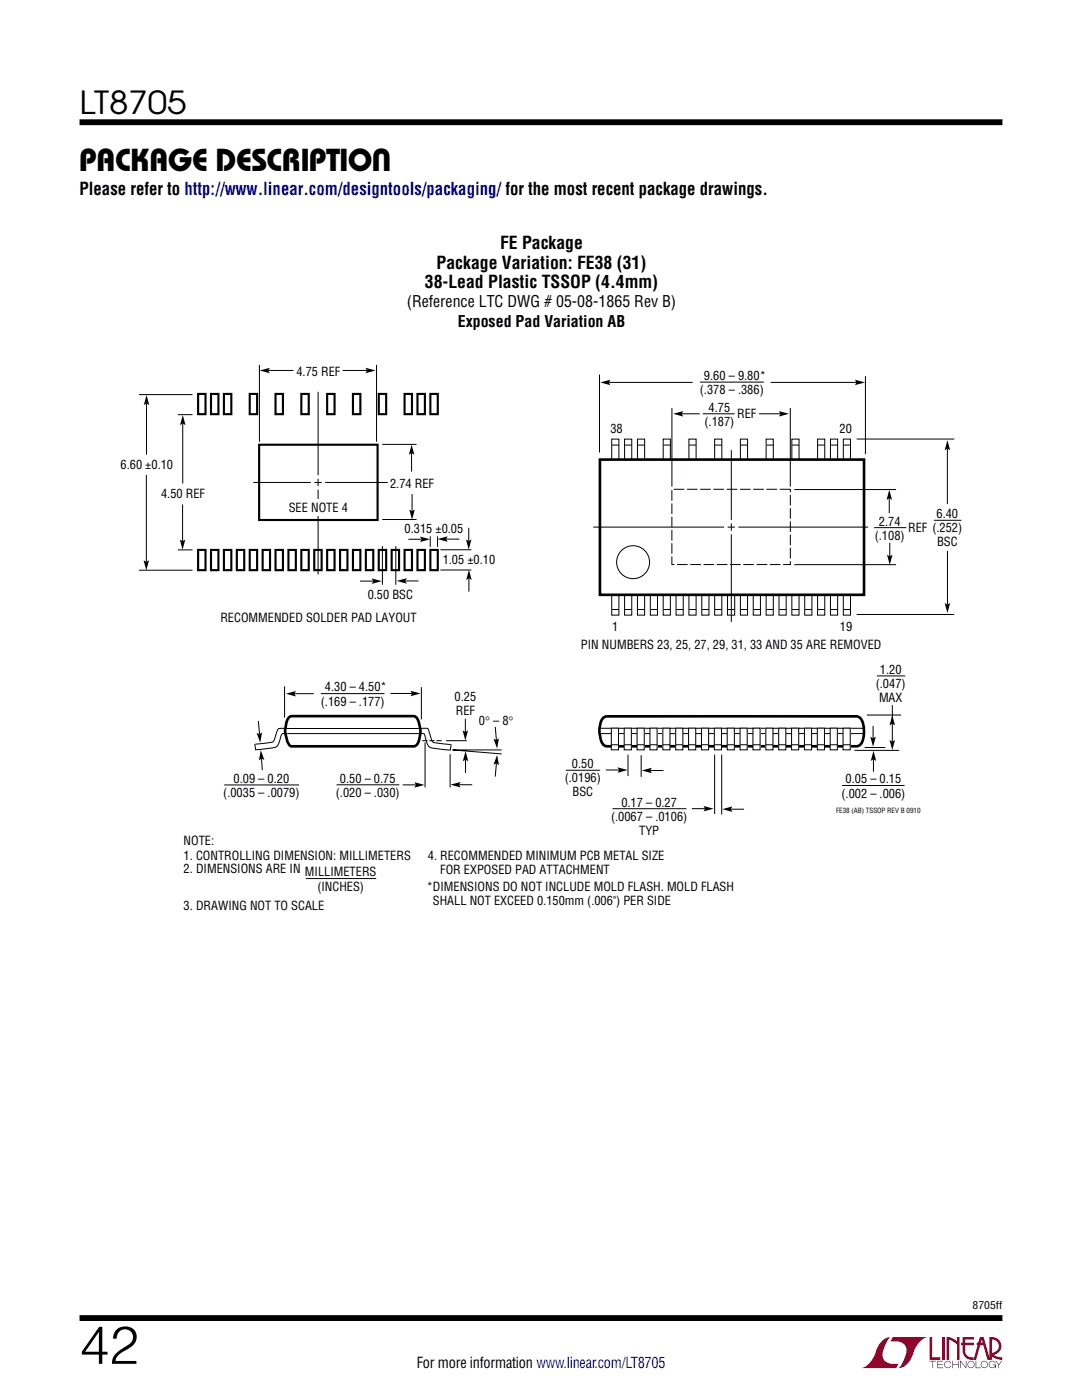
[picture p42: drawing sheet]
<svg xmlns="http://www.w3.org/2000/svg" width="216mm" height="279mm" viewBox="0 0 216 279" stroke-linecap="round" stroke-linejoin="round" font-family="sans-serif">
<defs><g id="words">
<text font-size="10.6" x="15.9" y="272.2">42</text>
<g font-size="6.3">
<text x="15.9" y="22.8">LT8705</text>
<text x="15.8" y="34.1">Package Description</text>
</g>
<g font-size="3.5">
<text x="15.9" y="38.9">Please refer to http://www.linear.com/designtools/packaging/ for the most recent package drawings.</text>
<text x="87.1" y="53.6">Package Variation: FE38 (31)</text>
<text x="99.8" y="49.7">FE Package</text>
<text x="84.8" y="57.5">38-Lead Plastic TSSOP (4.4mm)</text>
</g>
<g font-size="3.2">
<text x="81.2" y="61.4">(Reference LTC DWG # 05-08-1865 Rev B)</text>
<text x="91.3" y="65.2">Exposed Pad Variation AB</text>
</g>
<text font-size="3" x="83.2" y="273.1">For more information www.linear.com/LT8705</text>
<g font-size="2.5">
<text x="59.2" y="75.1">4.75 REF</text>
<text x="140.5" y="75.8">9.60 – 9.80*</text>
<text x="139.7" y="78.7">(.378 – .386)</text>
<text x="141.4" y="82.2">4.75</text>
<text x="147.1" y="83.4">REF</text>
<text x="121.8" y="86.4">38</text>
<text x="140.6" y="85">(.187)</text>
<text x="167.5" y="86.4">20</text>
<text x="24.1" y="93.5">6.60 ±0.10</text>
<text x="32.1" y="99.3">4.50 REF</text>
<text x="77.8" y="97.4">2.74 REF</text>
<text x="57.6" y="102.2">SEE NOTE 4</text>
<text x="80.7" y="106.5">0.315 ±0.05</text>
<text x="174.6" y="107.7">(.108)</text>
<text x="175.4" y="104.9">2.74</text>
<text x="181.2" y="106.1">REF (.252)</text>
<text x="186.9" y="103.3">6.40</text>
<text x="88.3" y="112.6">1.05 ±0.10</text>
<text x="187" y="109">BSC</text>
<text x="73.4" y="119.5">0.50 BSC</text>
<text x="44" y="124.2">RECOMMENDED SOLDER PAD LAYOUT</text>
<text x="122.1" y="125.9">1</text>
<text x="115.9" y="129.4">PIN NUMBERS 23, 25, 27, 29, 31, 33 AND 35 ARE REMOVED</text>
<text x="167.6" y="126">19</text>
<text x="64.8" y="138">4.30 – 4.50*</text>
<text x="174.7" y="137.2">(.047)</text>
<text x="175.6" y="134.4">1.20</text>
<text x="64" y="140.8">(.169 – .177)</text>
<text x="90.7" y="139.9">0.25</text>
<text x="91" y="142.7">REF</text>
<text x="175.4" y="140.1">MAX</text>
<text x="95.6" y="144.6">0° – 8°</text>
<text x="114.1" y="153.2">0.50</text>
<text x="44.5" y="159">(.0035 – .0079)</text>
<text x="46.6" y="156.2">0.09 – 0.20</text>
<text x="67" y="159">(.020 – .030)</text>
<text x="67.8" y="156.2">0.50 – 0.75</text>
<text x="112.7" y="156">(.0196)</text>
<text x="114.2" y="158.9">BSC</text>
<text x="124" y="161">0.17 – 0.27</text>
<text x="167.9" y="159.2">(.002 – .006)</text>
<text x="168.7" y="156.3">0.05 – 0.15</text>
<text x="121.9" y="163.8">(.0067 – .0106)</text>
<text x="127.5" y="166.6">TYP</text>
<text x="36.6" y="168.7">NOTE:</text>
<text x="36.6" y="171.5">1. CONTROLLING DIMENSION: MILLIMETERS</text>
<text x="85.4" y="171.5">4. RECOMMENDED MINIMUM PCB METAL SIZE</text>
<text x="36.6" y="174.2">2. DIMENSIONS ARE IN</text>
<text x="60.9" y="174.9">MILLIMETERS</text>
<text x="63.3" y="177.7">(INCHES)</text>
<text x="85.1" y="177.8">*DIMENSIONS DO NOT INCLUDE MOLD FLASH. MOLD FLASH</text>
<text x="87.8" y="174.4">FOR EXPOSED PAD ATTACHMENT</text>
<text x="36.6" y="181.6">3. DRAWING NOT TO SCALE</text>
<text x="86.4" y="180.7">SHALL NOT EXCEED 0.150mm (.006&quot;) PER SIDE</text>
</g>
<text font-size="2.1" x="194.1" y="261.2">8705ff</text>
<text font-size="1.4" x="166.8" y="162.2">FE38 (AB) TSSOP REV B 0910</text>
</g></defs>
<g fill="#910028">
<path d="M185.5 266.8h.5v4.1h1.6v.5h-2.1z"/>
<path d="M176.2 267.4l1-.5h.5h-.1a6.2 6.2 0 0 0-1.4 4 2.58 2.58 0 0 0 3.1 1.3l-.5 .8h-6.9a4.9 4.9 0 0 0 3-3.8l.4-.7z"/>
<path d="M178.1 266.9h7a4.9 4.9 0 0 0-3.1 3.7 3.2 3.2 0 0 1-2.7 2.4h.1a6.2 6.2 0 0 0 1.4-4.1 2.58 2.58 0 0 0-3.1-1.2z"/>
<path d="M188 266.8h.5v4.6h-.5z"/>
<path d="M188.9 266.8l1 .2 1.1 .7v-.9h.5v4.6h-.5v-3.1l-1.6-.9v4h-.5z"/>
<path d="M185.5 271.6h1.3v.1h-.6v1.3h-.1v-1.3h-.6z"/>
<path d="M187 271.6h1.2v.1h-1v.5h.9v.2h-.9v.5h1v.1h-1.2z"/>
<path d="M190 271.6h.2v.6h1v-.6h.1v1.4h-.1v-.6h-1v.6h-.2z"/>
<path d="M191.6 271.6h.1l1 1.2v-1.2h.1v1.4l-1.1-1.2v1.2h-.1z"/>
<path d="M194.7 271.6h.1v1.3h.9v.1h-1z"/>
<path d="M198.6 271.6h.2l.5 .7 .5-.7h.2l-.6 .8v.6h-.2v-.6z"/>
<path d="M192.1 266.8h2.2v.5h-1.7v.7h1.7v.5h-1.7v1.1a1.32 1.32 0 0 0 1.7 1.3v.5l1.2-4.6h.8l1.1 4.1v-4.1a1.84 1.84 0 0 1 2.4 1.4 1.84 1.84 0 0 1-1.5 2.2l.8 .4 .9 .1v.5l-1.2-.2-1-.6v-.6a1.34 1.34 0 0 0 1.5-1.2 1.34 1.34 0 0 0-1.4-1.5v4.1h-.9l-.8-2.9h-1.3v-.5h1.2l-.2-.7-1.1 4.1a2.06 2.06 0 0 1-2.7-1.3v-1.6h-.4v-.5h.4z"/>
<path d="M193.2 271.8a.72 .72 0 0 1 1.2 .1 .72 .72 0 0 1-.4 1.1 .72 .72 0 0 1-1-.7h.2a.59 .59 0 0 0 .8 .5 .59 .59 0 0 0 .2-.9 .59 .59 0 0 0-1 .2v.2h-.2z"/>
<path d="M195.9 271.8a.72 .72 0 0 1 1.1 .1 .72 .72 0 0 1-.4 1.1 .72 .72 0 0 1-.9-.7h.1a.59 .59 0 0 0 .8 .5 .59 .59 0 0 0 .2-.9 .59 .59 0 0 0-.9 .2l-.1 .2h-.1z"/>
<path d="M197.5 271.8a.72 .72 0 0 1 1.2 .2h-.2a.59 .59 0 0 0-.9-.1 .59 .59 0 0 0 .1 .9 .59 .59 0 0 0 .9-.4h-.5v-.1h.6v.7h-.1v-.3a.73 .73 0 0 1-1.1 .2 .73 .73 0 0 1 0-1.1z"/>
<path d="M188.6 271.8a.71 .71 0 0 1 1.2 .3h-.1a.59 .59 0 0 0-.9-.3 .59 .59 0 0 0-.1 1 .59 .59 0 0 0 1-.3h.1a.73 .73 0 0 1-1.1 .4 .73 .73 0 0 1-.1-1.1z"/>
</g>
<path d="M15.9 24.4h184.1M15.9 263h184.1" fill="none" stroke="#000" stroke-width="1.2" stroke-linecap="butt"/>
<path d="M140.2 82.6h6.4z" fill="#fff"/>
<g fill="none" stroke="#000" stroke-width=".2">
<path d="M122.1 87.6h1.4v35.2h-1.4zM122.1 88.8h1.4M124.6 87.6h1.5v35.2h-1.5zM124.7 88.8h1.4M127.2 87.6h1.4v35.2h-1.4zM127.3 88.8h1.3M129.8 92.8h1.4v30h-1.4zM129.8 94h1.4M132.3 87.6h1.5v35.2h-1.5zM132.4 88.8h1.4M134.9 92.8h1.4v30h-1.4zM135 94h1.3"/>
<path d="M137.5 87.6h1.4v35.2h-1.4zM137.5 88.8h1.4M140 92.8h1.5v30h-1.5zM140.1 94h1.4M140.2 82.6h6.4M142.6 87.6h1.4v35.2h-1.4zM142.7 88.8h1.3M145.2 92.7h1.4v30.1h-1.4zM145.2 93.9h1.4M147.7 87.6h1.5v35.2h-1.5zM147.8 88.8h1.4M150.3 92.8h1.4v30h-1.4z"/>
<path d="M150.4 94h1.3M152.9 87.6h1.4v35.2h-1.4zM152.9 88.8h1.4M155.4 92.7h1.5v30.1h-1.5zM155.5 93.9h1.4M158 87.6h1.4v35.2h-1.4zM158.1 88.8h1.3M160.6 92.7h1.4v30.1h-1.4zM160.6 93.9h1.4M163.1 87.6h1.5v35.2h-1.5zM163.2 88.8h1.4M165.7 87.6h1.4v35.2h-1.4z"/>
<path d="M165.8 88.8h1.3M168.3 87.6h1.4v35.2h-1.4zM168.3 88.8h1.4M56.8 137v6.2M58.7 138.4h3.9M64 138.4h12.7M77.9 138.4h4.3M84.1 137.1v6.5M122.1 121.6h1.4M124.7 121.6h1.4M127.3 121.6h1.3M129.8 121.6h1.4"/>
<path d="M132.4 121.6h1.4M135 121.6h1.3M137.5 121.6h1.4M140.1 121.6h1.4M142.7 121.6h1.3M145.2 121.6h1.4M147.8 121.6h1.4M150.4 121.6h1.3M152.9 121.6h1.4M155.5 121.6h1.4M158.1 121.6h1.3M160.6 121.6h1.4"/>
<path d="M163.2 121.6h1.4M165.8 121.6h1.3M168.3 121.6h1.4M44.7 156.7h15M51.6 143.9l.2 2.6M52.2 151.4l.1 2.3M57.2 145.4h26.4M57.3 146.4h26.3M67.1 156.6h12.6M80.4 156.6h2.6M83.7 146.4l1 .1 .2 .7a2.63 2.63 0 0 0 1.1 2l3.8 .5M83.8 145.4h1.4a4.5 4.5 0 0 1 .9 2.1l.1 .4a1.23 1.23 0 0 0 1.2 .4l2.5 .3"/>
<path d="M84.8 148.2v8.9M89.8 150.5v6.6M90 148.6l-.1 1.2M98.8 145.1l.3 2.6M99.1 152.4l-.3 2.6M100.1 149.7h-9.8l9.8 .8"/>
</g>
<path d="M57.1 138.4l1.9-.5-.3 .5 .3 .6zM81.9 137.9l2 .5-2 .5 .3-.5zM51.2 146.3l.6 .2 .5-.3-.4 2zM52 149.7l.7 2-.5-.3-.5 .4zM82.7 156.1l2 .6-2 .5 .3-.6zM98.5 147.4l.5 .3 .6-.4-.4 2.1zM99.2 150.7l.4 2-.6-.4-.5 .3z" fill="#000"/>
<path d="M57.7 143.1l.5-.2h24.4a1.98 1.98 0 0 1 1.1 1.9 4.9 4.9 0 0 1-.7 4l-.4 .1h-24.4a2.58 2.58 0 0 1-1.2-2.1 4.9 4.9 0 0 1 .7-3.7z" fill="none" stroke="#000" stroke-width=".53"/>
<path d="M119.7 91.7h52.7v27h-52.7z" fill="#fff"/>
<path d="M119.7 91.7h52.7v27h-52.7zM120.5 143.1l1-.1h48a2.4 2.4 0 0 1 2.4 .6 5.7 5.7 0 0 1 0 4.8 2.51 2.51 0 0 1-2.4 .5h-45.7a8.7 8.7 0 0 1-3.2-.1 5.1 5.1 0 0 1-.5-5.3z" fill="none" stroke="#000" stroke-width=".53"/>
<g fill="none" stroke="#000" stroke-width=".2">
<path d="M119.6 74.8v15.5M121.5 76.3h16.7M139.7 76.3h12.7M153.8 76.3h17.4M172.7 75.1v15.5M170.9 87.6h19.5M177.4 99.4v3M189 89.5v11.1M177.5 108.3v2.7M189.1 110v10.7M170.9 122.6h19.5M175 134.9h5.6"/>
<path d="M91.6 156.6h2.6M92.9 143.4v2.7M92.9 151.6v2.7M112.9 153.7h6.9M119.8 145.3h52.4M119.8 146.4h52.4M120.9 153.7h2.6M125.3 150.6v4.3M127.9 150.7v4.3M129.8 153.8h2.6M142.6 150.6v11.9M144 150.6v11.9"/>
<path d="M168 156.8h12.5M170.5 149.8h8.9M172.5 149.2h4.1M173 142.7h6.8M174.2 144.9v2.4M174.3 151.5v2.5M178.1 140.7v7.4M122.2 161.4h14.8M138 161.4h2.7M145.8 161.5h2.7"/>
<circle cx="126.3" cy="112.2" r="3.3"/>
</g>
<g fill="#000">
<path d="M119.8 76.3l2-.5-.3 .5 .3 .6zM170.6 75.8l2 .5-2 .6 .3-.6zM177.4 97.8l.6 2-.5-.4-.6 .4zM189 87.9l.6 2-.6-.4-.5 .4zM177 110.7l.5 .3 .6-.3-.6 2zM188.5 120.3l.5 .4 .6-.4-.5 2zM89.9 156.6l2-.5-.3 .5 .3 .5zM92.3 145.8l.5 .3 .6-.3-.5 2zM92.9 149.9l.5 2-.5-.3-.5 .3zM123.2 153.1l2 .6-2 .5 .3-.5zM128.1 153.8l2-.6-.4 .6 .4 .5zM173.7 147l.5 .3 .6-.3-.6 2z"/>
<path d="M174.3 149.9l.5 2-.5-.4-.5 .4zM178 142.8l.6 2-.6-.4-.5 .4zM177.5 147.7l.5 .3 .6-.3-.5 2zM140.4 160.9l2 .5-2 .5 .3-.5zM144.2 161.5l1.9-.6-.3 .6 .3 .5z"/>
</g>
<path d="M122 145.3h1.4v4.3h-1.4z" fill="#fff"/>
<path d="M122 148.6h1.4M122 145.3h1.4v4.3h-1.4z" fill="none" stroke="#000" stroke-width=".2"/>
<path d="M124.6 145.3h1.4v4.3h-1.4z" fill="#fff"/>
<path d="M124.6 145.3h1.4v4.3h-1.4zM124.6 148.6h1.4" fill="none" stroke="#000" stroke-width=".2"/>
<path d="M127.1 145.3h1.4v4.3h-1.4z" fill="#fff"/>
<path d="M127.1 145.3h1.4v4.3h-1.4zM127.1 148.6h1.4" fill="none" stroke="#000" stroke-width=".2"/>
<path d="M129.7 145.3h1.4v4.3h-1.4z" fill="#fff"/>
<path d="M129.7 148.6h1.4M129.7 145.3h1.4v4.3h-1.4z" fill="none" stroke="#000" stroke-width=".2"/>
<path d="M132.3 145.3h1.4v4.3h-1.4z" fill="#fff"/>
<path d="M132.3 148.6h1.4M132.3 145.3h1.4v4.3h-1.4z" fill="none" stroke="#000" stroke-width=".2"/>
<path d="M134.8 145.3h1.5v4.3h-1.5z" fill="#fff"/>
<path d="M134.8 145.3h1.5v4.3h-1.5zM134.8 148.6h1.5" fill="none" stroke="#000" stroke-width=".2"/>
<path d="M137.4 145.3h1.4v4.3h-1.4z" fill="#fff"/>
<path d="M137.4 145.3h1.4v4.3h-1.4zM137.4 148.6h1.4" fill="none" stroke="#000" stroke-width=".2"/>
<path d="M140 145.3h1.4v4.3h-1.4z" fill="#fff"/>
<path d="M140 148.6h1.4M140 145.3h1.4v4.3h-1.4z" fill="none" stroke="#000" stroke-width=".2"/>
<path d="M142.5 145.3h1.5v4.3h-1.5z" fill="#fff"/>
<path d="M142.5 148.6h1.5M142.5 145.3h1.5v4.3h-1.5z" fill="none" stroke="#000" stroke-width=".2"/>
<path d="M145.1 145.3h1.4v4.3h-1.4z" fill="#fff"/>
<path d="M145.1 145.3h1.4v4.3h-1.4zM145.1 148.6h1.4" fill="none" stroke="#000" stroke-width=".2"/>
<path d="M147.7 145.3h1.4v4.3h-1.4z" fill="#fff"/>
<path d="M147.7 145.3h1.4v4.3h-1.4zM147.7 148.6h1.4" fill="none" stroke="#000" stroke-width=".2"/>
<path d="M150.2 145.3h1.5v4.3h-1.5z" fill="#fff"/>
<path d="M150.2 148.6h1.5M150.2 145.3h1.5v4.3h-1.5z" fill="none" stroke="#000" stroke-width=".2"/>
<path d="M152.8 145.3h1.4v4.3h-1.4z" fill="#fff"/>
<path d="M152.8 148.6h1.4M152.8 145.3h1.4v4.3h-1.4z" fill="none" stroke="#000" stroke-width=".2"/>
<path d="M155.4 145.3h1.4v4.3h-1.4z" fill="#fff"/>
<path d="M155.4 145.3h1.4v4.3h-1.4zM155.4 148.6h1.4" fill="none" stroke="#000" stroke-width=".2"/>
<path d="M157.9 145.3h1.5v4.3h-1.5z" fill="#fff"/>
<path d="M157.9 145.3h1.5v4.3h-1.5zM157.9 148.6h1.5" fill="none" stroke="#000" stroke-width=".2"/>
<path d="M160.5 145.3h1.4v4.3h-1.4z" fill="#fff"/>
<path d="M160.5 145.3h1.4v4.3h-1.4zM160.5 148.6h1.4" fill="none" stroke="#000" stroke-width=".2"/>
<path d="M163.1 145.3h1.4v4.3h-1.4z" fill="#fff"/>
<path d="M163.1 148.6h1.4M163.1 145.3h1.4v4.3h-1.4z" fill="none" stroke="#000" stroke-width=".2"/>
<path d="M165.7 145.3h1.4v4.3h-1.4z" fill="#fff"/>
<path d="M165.7 145.3h1.4v4.3h-1.4zM165.7 148.6h1.4" fill="none" stroke="#000" stroke-width=".2"/>
<path d="M168.2 145.3h1.5v4.3h-1.5z" fill="#fff"/>
<g fill="none" stroke="#000" stroke-width=".2">
<path d="M27.7 78.8h10.7M29.2 94.8v17.3M29.2 80.5v10.2M35.5 82.8h2.9M36.5 84.5v12M134.1 81.4v15.7M157.7 81.4v15.7M27.7 113.8h10.7M35.5 109.7h2.9M36.4 100.7v7.3M71.8 116h2.7M76.3 109v7.7"/>
<path d="M79 109v7.7M80.9 115.9h2.6M81.5 107.6h2.6M85.9 107v2.1M87.3 107v2.1M87.9 109.7h6.1M87.9 113.8h6.1M89 107.6h2.7M93.5 105.3v2.7M93.6 115.4v2.7M50.8 148.5l.2 1.2M57.3 146.4h-1l-.3 .7a2.65 2.65 0 0 1-1.1 2.1l-3.8 .4"/>
<path d="M57.4 145.4h-1.7a2.14 2.14 0 0 0-.8 1.6 1.12 1.12 0 0 1-1.1 1.2l-2.9 .3M168.2 145.3h1.5v4.3h-1.5zM168.2 148.6h1.5"/>
</g>
<path d="M84.3 147.8h4.1" fill="none" stroke="#000" stroke-width=".2" stroke-dasharray="1.1 .4" stroke-linecap="butt"/>
<path d="M29.2 78.9l.6 1.9-.6-.3-.5 .3zM36.5 82.9l.5 1.9-.5-.3-.6 .3zM28.7 111.8l.5 .3 .5-.3-.5 2zM35.9 107.7l.5 .3 .6-.3-.6 2zM74.2 115.4l2 .6-2 .5 .3-.5zM79.2 115.9l2-.5-.3 .5 .3 .6zM83.8 107.1l2 .5-2 .6 .3-.6zM87.3 107.6l2-.6-.3 .6 .3 .5zM93 107.7l.5 .3 .6-.3-.6 1.9zM93.6 113.8l.5 1.9-.5-.3-.6 .3z" fill="#000"/>
<g fill="none" stroke="#000" stroke-width=".42">
<path d="M39.5 78.6h1.5v4.1h-1.5zM42.1 78.6h1.5v4.1h-1.5zM44.7 78.6h1.5v4.1h-1.5zM49.8 78.6h1.5v4.1h-1.5zM55 78.6h1.5v4.1h-1.5zM60.1 78.6h1.5v4.1h-1.5zM65.3 78.6h1.5v4.1h-1.5zM70.4 78.6h1.5v4.1h-1.5zM75.6 78.6h1.5v4.1h-1.5zM80.7 78.6h1.5v4.1h-1.5zM83.3 78.6h1.5v4.1h-1.5zM85.9 78.6h1.5v4.1h-1.5z"/>
<path d="M51.7 88.8h23.6v15h-23.6zM39.5 109.8h1.5v4h-1.5zM42.1 109.8h1.5v4h-1.5zM44.7 109.8h1.5v4h-1.5zM47.3 109.8h1.4v4h-1.4zM49.8 109.8h1.5v4h-1.5zM52.4 109.8h1.5v4h-1.5zM55 109.8h1.5v4h-1.5zM57.6 109.8h1.4v4h-1.4zM60.1 109.8h1.5v4h-1.5zM62.7 109.8h1.5v4h-1.5zM65.3 109.8h1.5v4h-1.5z"/>
<path d="M67.9 109.8h1.4v4h-1.4zM70.4 109.8h1.5v4h-1.5zM73 109.8h1.5v4h-1.5zM75.6 109.8h1.5v4h-1.5zM78.2 109.8h1.4v4h-1.4zM80.7 109.8h1.5v4h-1.5zM83.3 109.8h1.5v4h-1.5zM85.9 109.8h1.5v4h-1.5z"/>
</g>
<path d="M134.1 97.6h23.6v15.1h-23.6z" fill="none" stroke="#000" stroke-width=".2" stroke-dasharray="2.1 .5" stroke-linecap="butt"/>
<path d="M53.5 73.9h5z" fill="#fff"/>
<path d="M53.5 73.9h5" fill="none" stroke="#000" stroke-width=".2"/>
<path d="M51.9 73.9l1.9-.5-.3 .5 .3 .6z" fill="#000"/>
<path d="M68.4 73.9h4.8z" fill="#fff"/>
<path d="M68.4 73.9h4.8" fill="none" stroke="#000" stroke-width=".2"/>
<path d="M72.9 73.4l2 .6-2 .5 .3-.6z" fill="#000"/>
<path d="M136 82.6h3.6z" fill="#fff"/>
<path d="M136 82.6h3.6" fill="none" stroke="#000" stroke-width=".2"/>
<path d="M134.3 82.6l2-.6-.3 .6 .3 .5z" fill="#000"/>
<path d="M151.4 82.6h4.3z" fill="#fff"/>
<path d="M151.4 82.6h4.3" fill="none" stroke="#000" stroke-width=".2"/>
<path d="M155.4 82l2 .6-2 .5 .3-.5z" fill="#000"/>
<path d="M51.8 72.8v15.4z" fill="#fff"/>
<path d="M51.8 72.8v15.4" fill="none" stroke="#000" stroke-width=".2"/>
<path d="M75.1 72.8v15.4z" fill="#fff"/>
<g fill="none" stroke="#000" stroke-width=".2">
<path d="M63.5 78.2v36.5M75.1 72.8v15.4M50.5 96.3h26.9M76.3 88.7h6.8M82.1 90.4v3.7M82.2 98.6v3.4M145.9 89.8v34.3M158.5 97.7h20.3M76.3 103.7h6.8M118.4 105.2h54.8M158.5 112.7h20.3M174.4 105.3h6.4"/>
<path d="M61 175.3h14.1"/>
</g>
<path d="M82.1 88.8l.6 1.9-.6-.3-.5 .3zM81.7 101.7l.5 .3 .6-.3-.6 2z" fill="#000"/>
<path d="M62.4 95.2h2.1v2.2h-2.1zM144.8 104.1h2.2v2.2h-2.2z" fill="none" stroke="#fff" stroke-width=".71" stroke-linecap="butt"/>
<path d="M62.9 99.6h1.2v3.3h-1.2z" fill="#fff"/>
<path d="M186.3 103.8h5.5M89 147.8h4.2" fill="none" stroke="#000" stroke-width=".2"/>
<use href="#words"/>
</svg>
